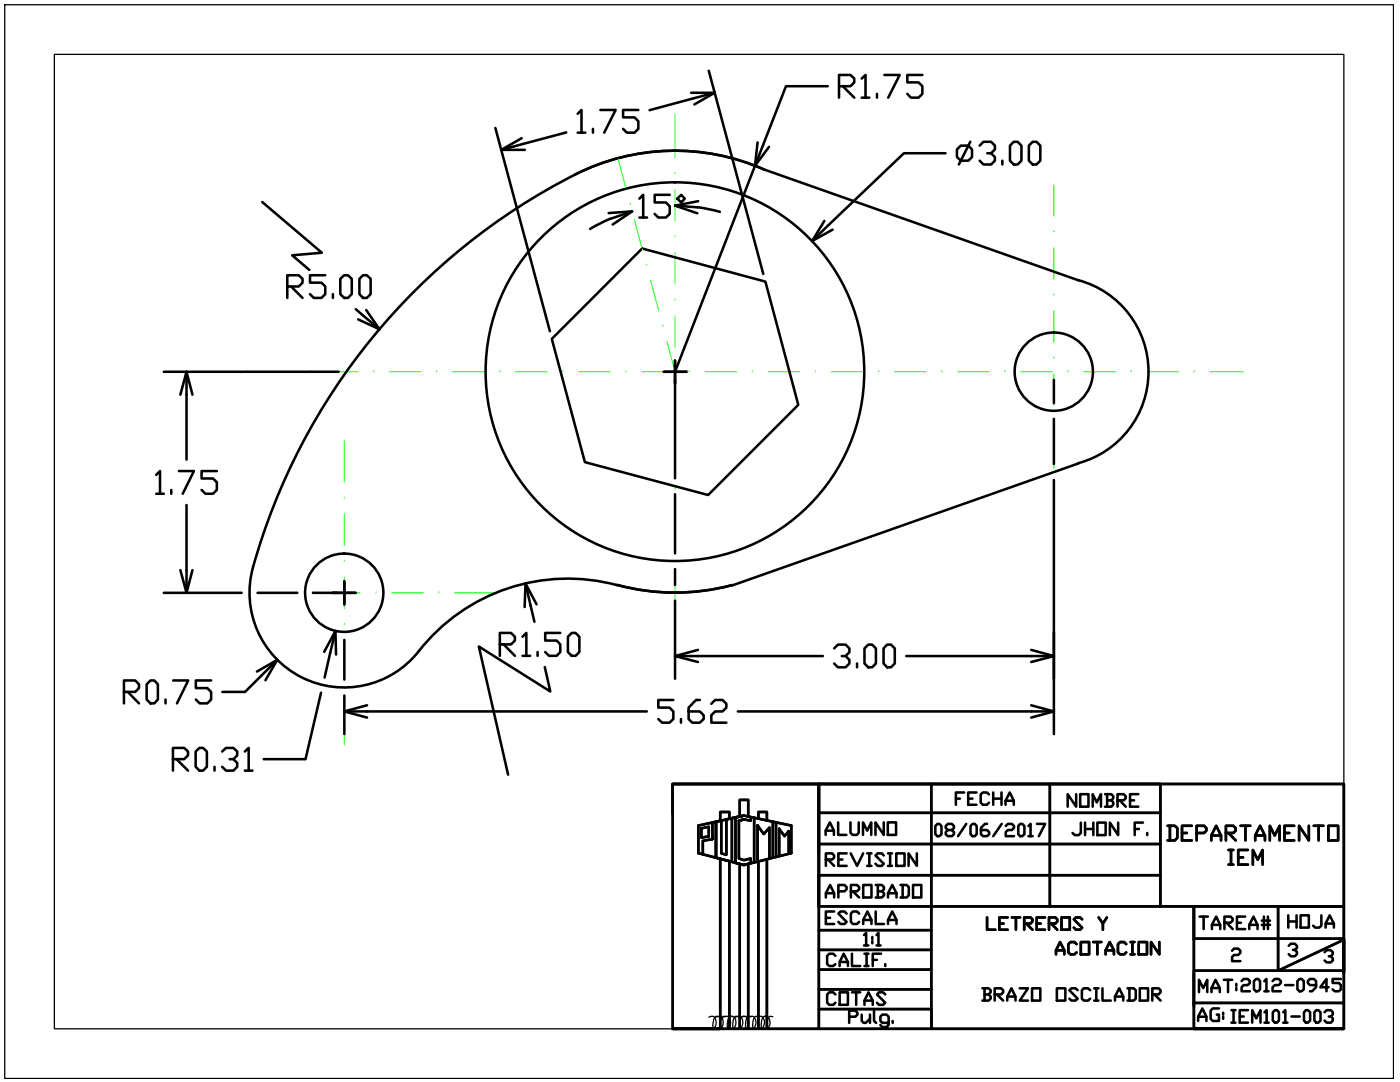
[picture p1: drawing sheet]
<svg xmlns="http://www.w3.org/2000/svg" width="279mm" height="216mm" viewBox="0 0 279 216" stroke-linecap="round" stroke-linejoin="round" font-family="sans-serif">
<!-- layer: Eje -->
<g fill="none" stroke="#0f0" stroke-width=".2">
<path d="M123.3 31.6l1.6 6.1M134.7 34.6h.1M134.7 22.7v8.8M134.7 37.8v6.3M210.3 36.9v6.2M125.8 40.7h.1M126.6 43.8l1.6 6M129 52.9h.1M129.9 55.9l1.6 6.1M134.7 59.9h.1M134.7 47.3h.1M134.7 50.4v6.3"/>
<path d="M210.3 46.2h.1M210.3 58.9h.1M210.3 49.4v6.3M39.6 74.2h6.6M49.3 74.2h.1M52.5 74.2h6.3M61.9 74.2h.1M65.1 74.2h6.3M74.6 74.2h.1M77.7 74.2h6.3M87.1 74.2h.1M90.3 74.2h6.3"/>
<path d="M99.8 74.2h.1M102.9 74.2h6.3M112.4 74.2h.1M115.5 74.2h6.3M124.9 74.2h.1M128.1 74.2h6.3M132.3 65.1h.1M133.1 68.1l1.6 6.1M134.7 72.4h.1M134.7 63v6.3M134.7 75.6v6.3M137.6 74.2h.1"/>
<path d="M140.7 74.2h6.3M150.1 74.2h.1M153.3 74.2h6.3M162.7 74.2h.1M165.9 74.2h6.3M175.4 74.2h.1M178.5 74.2h6.3M187.9 74.2h.1M191.1 74.2h6.3M200.5 74.2h.1M203.7 74.2h6.3M210.3 71.4h.1"/>
<path d="M210.3 62v6.3M210.3 74.6v6.3M213.2 74.2h.1M216.3 74.2h6.3M225.7 74.2h.1M228.9 74.2h6.3M238.4 74.2h.1M241.5 74.2h6.6M68.7 99.4h.1M68.7 87.9v8.3M134.7 97.6h.1M134.7 85.1h.1"/>
<path d="M134.7 88.2v6.3M210.3 84h.1M210.3 96.7h.1M210.3 87.2v6.3M210.3 99.8v6.3M38.4 118.3h8.3M49.8 118.3h.1M53 118.3h6.3M62.4 118.3h.1M65.5 118.3h6.4M68.7 112h.1M68.7 102.5v6.4"/>
<path d="M68.7 115.2v6.2M75 118.3h.1M78.2 118.3h6.3M87.6 118.3h.1M90.8 118.3h8.2M134.7 110.3h.1M134.7 100.8v6.3M134.7 113.4v6.3M210.3 109.2h.1M210.3 112.4v6.3M68.7 124.6h.1M68.7 137.2h.1"/>
<path d="M68.7 127.7v6.3M134.7 122.9h.1M134.7 126v8.8M210.3 121.8h.1M210.3 134.5h.1M210.3 125v6.3M210.3 137.6v6.1M68.7 140.3v8.3"/>
</g>
<!-- layer: Perfil visible -->
<g fill="none" stroke="#000" stroke-width=".51">
<path d="M138.3 19.7l-8.7 2.3M141.4 14.1l10.9 40.6M165.2 17.2h-8.3l-4.6 11.6M167.4 17.2h2.3l.8-.8v-.7l-.8-.7h-2.3v4.5M168.2 17.2l2.3 2.3M172 15.7l.7-.7v4.5M172 19.5h1.5M175 18.7v.8M176.5 15h3l-2.2 4.5M184.1 15h-3v1.4h2.2l.8 .8v1.5l-.8 .8h-1.5l-.7-.8M98.9 25.5l10.8 40.6M113 26.4l-8.6 2.3"/>
<path d="M114.7 34.9a44.1 44.1 0 0 1 37.8-1.1l62.7 22.1M114.8 34.8a125.6 125.6 0 0 0-64.7 80 18.9 18.9 0 0 0 10.8 20.7 18.9 18.9 0 0 0 22.7-5.6 37.8 37.8 0 0 1 39.6-13.1M115.3 22.7l.7-.8v4.6M115.3 26.5h1.5M118.3 25.7v.8M119.8 21.9h3.1l-2.3 4.6M127.4 21.9h-3.1v1.5h2.3l.8 .8v1.5l-.8 .8h-1.5l-.8-.8M127.6 39.6l.8-.7v4.5M133.7 38.9h-3v1.5h2.2l.8 .8v1.5l-.8 .7h-1.5l-.7-.7M135.2 39.6l.7-.7 .8 .7-.8 .8zM150.7 33.1l-16 41.1M188.7 30.6h-8.3l-15.1 14.3"/>
<path d="M191.7 29.1h1.6l.7 .7v1.5l-.7 .8h-1.6l-.7-.8v-1.5zM193.6 28.3l-2.2 4.5M195.5 29.1l.8-.8h1.5l.8 .8v.7l-.8 .8h-.8M197.8 30.6l.8 .7v.8l-.8 .7h-1.5l-.8-.7M200 32.1v.7M201.6 29.1l.7-.8h.8l.7 .8v3l-.7 .7h-.8l-.7-.7zM205.3 29.1l.8-.8h.8l.7 .8v3l-.7 .7h-.8l-.8-.7zM52.3 40.3l11.9 10.1-5.9 .5 3.4 3M57.3 57.2h2.3l.8-.8v-.8l-.8-.7h-2.3v4.6M58.1 57.2l2.3 2.3M64.9 54.9h-3v1.5h2.2l.8 .8v1.5l-.8 .8h-1.5l-.7-.8M66.4 58.7v.8"/>
<path d="M67.9 55.6l.8-.7h.7l.8 .7v3.1l-.8 .8h-.7l-.8-.8zM71.7 55.6l.7-.7h.8l.8 .7v3.1l-.8 .8h-.8l-.7-.8zM121.8 43.6l-4 2.1M127.6 43.4h1.5M139.2 41.3l4.5 1M215.2 55.9a18.9 18.9 0 0 1 14 18.3 18.9 18.9 0 0 1-14 18.2M32.7 74.2h34.9M37.2 78.8v12.9M71 61.7l1.3 1.1M110.1 67.6l18.1-18 24.6 6.6 6.5 24.6-18 18-24.6-6.6zM132.5 74.2h4.5M134.7 71.9v23.5"/>
<path d="M210.3 75.8v4.6M31.2 94.8l.7-.8v4.5M31.2 98.5h1.5M34.2 97.8v.7M35.7 94h3l-2.2 4.5M43.3 94h-3.1v1.5h2.3l.8 .7v1.6l-.8 .7h-1.5l-.8-.7M134.7 98.6v11.8M210.3 83.6v9M210.3 95.8v50.7M215.2 92.5l-69.1 24.3M32.7 118.3h15.5M37.2 100.8v13"/>
<path d="M51.4 118.3h7.9M62.5 118.3h8.5M68.7 116v4.6M123.2 116.7a44.1 44.1 0 0 0 22.9 0M134.7 113.6v3.1M134.7 119.9v15.5M24.7 138.1h2.3l.7-.8v-.8l-.7-.7h-2.3v4.5M25.5 138.1l2.2 2.2M29.3 136.5l.7-.7h.8l.7 .7v3.1l-.7 .7h-.8l-.7-.7zM33 139.6v.7M34.6 135.8h3l-2.3 4.5M42.1 135.8h-3v1.5h2.3l.7 .8v1.5l-.7 .7h-1.6l-.7-.7"/>
<path d="M52.1 134.8l-3.2 3.3h-4.5M64.1 138.2l-3.1 13.3h-8.4M65.9 130.3l-1.1 4.9M68.7 127.7v7.9M68.7 138.8v7.7M99.8 128.6h2.2l.8-.8v-.7l-.8-.8h-2.2v4.6M100.5 128.6l2.3 2.3M104.3 127.1l.7-.8v4.6M104.3 130.9h1.5M105.9 120.8l.8 3.3M107.3 130.1v.8M108.7 133.1l1.1 4.9-14.2-9 5.8 25.6"/>
<path d="M111.8 126.3h-3v1.5h2.3l.7 .8v1.5l-.7 .8h-1.5l-.8-.8M114.1 126.3h.8l.7 .8v3l-.7 .8h-.8l-.8-.8v-3zM134.4 139.7h-3v1.5h2.2l.8 .8v1.5l-.8 .7h-1.5l-.7-.7M139.3 130.9h24.9M139.7 139.7h-.8l-1.5 1.5v2.3l.7 .7h1.6l.7-.7v-.8l-.7-.7h-2.3M166.5 129.4l.7-.8h1.6l.7 .8v.7l-.7 .8h-.8M168.8 130.9l.7 .8v.7l-.7 .8h-1.6l-.7-.8M171 132.4v.8M172.5 129.4l.8-.8h.7l.8 .8v3l-.8 .8h-.7l-.8-.8zM177.1 128.6h.7l.8 .8v3l-.8 .8h-.7l-.8-.8v-3zM180.9 130.9h24.9M34.5 151.5h2.3l.7-.8v-.7l-.7-.8h-2.3v4.6"/>
<path d="M35.2 151.5l2.3 2.3M39 150l.8-.8h.7l.8 .8v3l-.8 .8h-.7l-.8-.8zM42.8 153v.8M44.3 150l.8-.8h1.5l.7 .8v.7l-.7 .8h-.8M46.6 151.5l.7 .7v.8l-.7 .8h-1.5l-.8-.8M48.9 150l.7-.8v4.6M48.9 153.8h1.5M73.3 142h55.8M135.9 143.5v.7M142 140.4l.7-.7h1.5l.8 .7v.8l-.8 .8h-1.5l-.7 .7v1.5h3M147.2 142h58.6"/>
<circle cx="134.7" cy="74.2" r="37.8"/>
<circle cx="210.3" cy="74.2" r="7.8"/>
<circle cx="68.7" cy="118.3" r="7.8"/>
</g>
<!-- layer: continua -->
<g fill="none" stroke="#000" stroke-width=".51">
<path d="M134.3 156.4h133.9v48.9h-133.9zM163.4 156.4h22.5v48.9v-3.9h-22.5M163.4 156.4v24.5h104.8M163.4 156.4v13.8M185.9 156.4h23.6v24.5M190.8 159.4h.8M192.4 158.1h-1.6v2.5M193.2 159.4h.9M194.9 158.1h-1.7v2.5h1.7M197.4 158.5l-.5-.4h-.8l-.4 .4v1.7l.4 .4h.8l.5-.4M198.2 159.4h1.7M198.2 158.1v2.5"/>
<path d="M199.9 158.1v2.5M200.7 159.8h1.6M209.5 156.4h22.1v24.5M214.8 158.5v2.5l-1.7-2.5v2.5M215.6 158.5h1.6v2.5h-1.6zM220.5 158.5h1.3l.4 .4v.4l-.4 .4M221 159.7h.8l.4 .4v.4l-.4 .5h-1.3M221 158.5v2.5M223 159.7h1.3l.4-.4v-.4l-.4-.4h-1.3v2.5M223.4 159.7l1.3 1.3M225.5 159.7h.8M227.2 158.5h-1.7v2.5h1.7"/>
<path d="M134.3 162.4v-6h29.1v48.9M139.4 164.7l9.1-2 9.4 2v5.5l-9.4 2.4-9.1-2.4zM140 165.3l1.4-.3v1.9l-1.4 .2zM142.2 164.1v3.3l-1.9 .4v2.6M142.9 164.1v-.1v7.2M143.7 171.4v33.9h-9.4h9.4M145.6 163.4v-1.4h-1.9v1.8M145.6 171.8v33.5M147.3 163l-.5 .1v9.1l1.7 .4 1.3-.4v-.9l-1.3 .3-1-.3v-7.5l1-.3-1 .3M147.6 172.4v32.9M148.5 162.7l-2.4 .6v8.7l-3.2-.9v-7.1l1-.3v6.6l1.1 .3v-7.1l1.1-.2M149.3 162.9v-3.3h-1.7v3.4"/>
<path d="M149.3 172.4v32.9M149.8 163v.8l-1.3-.3M150.5 163.2v8.9M151.4 163.3v-1.3h1.6v1.7M151.4 171.9v33.4M153 171.5v33.8M153.6 171.3v-6.1l-1.2 1.2-1.2-1.7v7.2M154.2 164v7.2M154.9 164.1v6.9M157.4 170.4v-4.6l-.8 1-1.1-1.4v5.4M163.4 168.4h68.2M163.4 162.2h68.2"/>
<path d="M164.8 166.6v-.9l.8-1.6 .8 1.6v.9M164.8 165.7h1.6M164.8 171.5h1.3l.4-.4v-.4l-.4-.4h-1.3v2.5M164.8 179.1v-.9l.9-1.6 .8 1.6v.9M164.8 178.2h1.7M165.2 171.5l1.3 1.3M167.3 164.1v2.5h1.6M167.3 177.9h1.2l.5-.5v-.4l-.5-.4h-1.2v2.5M167.3 171.5h.8M169 170.3h-1.7v2.5h1.7M169.7 164.1v2.1l.5 .4h.8l.4-.4v-2.1M169.8 170.3l1.2 2.5 1.3-2.5"/>
<path d="M169.8 177.9h1.2l.5-.5v-.4l-.5-.4h-1.2v2.5M170.2 177.9l1.3 1.2M172.2 166.6v-2.5l.9 1.6 .8-1.6v2.5M172.3 176.6h1.6v2.5h-1.6zM173.1 172.8h.8M173.1 170.3h.8M173.5 170.3v2.5M174.8 176.6h1.2l.4 .4v.4l-.4 .5M175.2 177.9h.8l.4 .3v.5l-.4 .4h-1.2M175.2 176.6v2.5M176.4 164.1v2.5l-1.7-2.5v2.5M176.4 170.7l-.4-.4h-.9l-.4 .4 1.7 1.7-.4 .4h-.9l-.4-.4"/>
<path d="M177.2 164.1h1.6v2.5h-1.6zM177.2 179.1v-.9l.9-1.6 .8 1.6v.9M177.2 172.8h.8M177.2 170.3h.8M177.2 178.2h1.7M177.6 170.3v2.5M178.9 170.3h1.6v2.5h-1.6zM179.7 176.6h1.2l.5 .4v1.7l-.5 .4h-1.2M180.1 176.6v2.5M182.2 176.6h1.7v2.5h-1.7zM183 170.3v2.5l-1.7-2.5v2.5M186.7 164.8l.4-.4h.4l.4 .4v1.7l-.4 .3h-.4l-.4-.3z"/>
<path d="M189.2 165.6l-.5-.4v-.4l.5-.4h.8l.4 .4v.4l-.4 .4h-.8l-.5 .4v.5l.5 .3h.8l.4-.3v-.5l-.4-.4M192.8 164.4l-1.6 2.4M193.7 164.8l.4-.4h.4l.4 .4v1.7l-.4 .3h-.4l-.4-.3zM197 164.4h-.4l-.8 .8v1.3l.4 .3h.8l.4-.3v-.5l-.4-.4h-1.2M199.9 164.4l-1.7 2.4M200.7 160.6v-.8l.8-1.7 .8 1.7v.8M200.7 164.8l.4-.4h.8l.5 .4v.4l-.5 .4h-.8l-.4 .4v.8h1.7M203.6 164.4h.4l.4 .4v1.7l-.4 .3h-.4l-.4-.3v-1.7zM205.2 164.8l.5-.4v2.4M205.2 166.8h.9M206.9 164.4h1.7l-1.3 2.4M215.7 164.1v2.1l-.4 .4h-.8l-.4-.4"/>
<path d="M216.5 164.1v2.5M216.5 165.4h1.7M218.1 161v-2.5l.8 1.6 .8-1.6v2.5M218.2 164.1v2.5M219 164.1h1.7v2.5h-1.7zM223.2 164.1v2.5l-1.7-2.5v2.5M226.5 165.4h.8M228.1 164.1h-1.6v2.5M229 166.2v.4M231.6 174.6h-68.2v6.3M233 164.8h1.5l.5 .4v2l-.5 .5h-1.5M233.5 164.8v2.9"/>
<path d="M235.9 166.2h1M237.8 164.8h-1.9v2.9h1.9M238.8 166.2h1.5l.5-.5v-.5l-.5-.4h-1.5v2.9M241.7 167.7v-1l1-1.9 1 1.9v1M241.7 166.7h2M244.7 166.2h1.4l.5-.5v-.5l-.5-.4h-1.4v2.9M245.2 166.2l1.4 1.5M245.2 169.6h.9M245.2 172.5h.9M245.7 169.6v2.9M247.1 171.1h1M247.6 164.8h1.9"/>
<path d="M248.6 164.8v2.9M249.1 169.6h-2v2.9h2M250 172.5v-2.9l1 1.9 1-1.9v2.9M250.5 167.7v-1l1-1.9 .9 1.9v1M250.5 166.7h1.9M253.4 167.7v-2.9l1 1.9 1-1.9v2.9M256.3 166.2h1M258.3 164.8h-2v2.9h2M261.2 164.8v2.9l-1.9-2.9v2.9M262.2 164.8h1.9M263.2 164.8v2.9M265.1 164.8h2v2.9h-2z"/>
<path d="M163.4 197.4h22.5M163.4 193.5h22.5M163.4 189.5h22.5M163.4 185.6h22.5M164.8 183.1h.9M166.5 181.9h-1.7v2.5h1.7M166.7 190.7l-.4-.4h-.8l-.4 .4v1.7l.4 .4h.8l.4-.4M166.7 198.4l-.4-.4h-.8l-.4 .4v1.7l.4 .4h.8l.4-.4M167.6 192.8v-.8l.8-1.7 .8 1.7v.8M167.6 198h1.6v2.5h-1.6zM167.6 192h1.6M169 182.3l-.5-.4h-.8l-.4 .4 1.7 1.7-.5 .4h-.8l-.4-.4"/>
<path d="M170 190.3v2.5h1.7M170 198h1.7M170.9 198v2.5M171.5 182.3l-.5-.4h-.8l-.4 .4v1.7l.4 .4h.8l.5-.4M172.3 184.4v-.8l.8-1.7 .8 1.7v.8M172.3 183.6h1.6M172.4 186.6l.5-.4v2.5M172.4 188.7h.9M172.5 190.3h.8M172.5 192.8h.8M172.5 199.7h1.7M172.9 190.3v2.5"/>
<path d="M174.1 187v.4M174.1 187.8v.4M174.2 191.5h.8M174.8 181.9v2.5h1.6M174.9 186.6l.4-.4v2.5M174.9 188.7h.8M175.8 190.3h-1.6v2.5M176.7 198.4l-.5-.4h-.8l-.4 .4 1.7 1.7-.5 .4h-.8l-.4-.4M176.7 192.4v.4M177.2 184.4v-.8l.9-1.7 .8 1.7v.8M177.2 183.6h1.7M196.1 197.2h1.2l.4 .4v.4l-.4 .4"/>
<path d="M196.5 198.4h.8l.4 .5v.4l-.4 .4h-1.2M196.5 197.2v2.5M197 183.1v2.4h1.6M198.5 198.4h1.3l.4-.4v-.4l-.4-.4h-1.3v2.5M198.9 198.4l1.3 1.3M199.4 184.3h.9M201 199.7v-.8l.9-1.7 .8 1.7v.8M201 198.9h1.7M201.1 183.1h-1.7v2.4h1.7M201.9 183.1h1.7M202.7 183.1v2.4M203.5 197.2h1.7l-1.7 2.5h1.7"/>
<path d="M204.4 184.3h1.3l.4-.4v-.5l-.4-.3h-1.3v2.4M204.8 184.3l1.3 1.2M206 197.2h1.6v2.5h-1.6zM206.9 184.3h.8M208.5 183.1h-1.6v2.4h1.6M209.4 184.3h1.2l.4-.4v-.5l-.4-.3h-1.2v2.4M209.8 184.3l1.2 1.2M210.7 190.4v-.8l.9-1.6 .8 1.6v.8M210.7 189.6h1.7M210.9 197.2h1.7v2.5h-1.7zM211.9 183.1h1.6v2.4h-1.6zM214.9 188.4l-.5-.4h-.8l-.4 .4v1.6l.4 .4h.8l.5-.4"/>
<path d="M215.1 197.6l-.5-.4h-.8l-.4 .4 1.7 1.7-.5 .4h-.8l-.4-.4M215.7 188h1.7v2.4h-1.7zM216 183.4l-.4-.3h-.9l-.4 .3 1.7 1.7-.4 .4h-.9l-.4-.4M217.6 197.6l-.5-.4h-.8l-.4 .4v1.7l.4 .4h.8l.5-.4M218.2 188h1.6M218.4 199.7h.8M218.4 197.2h.8M218.8 197.2v2.5M219 188v2.4M219.3 183.1l.8 1.2v1.2M220 197.2v2.5h1.7M220.7 190.4v-.8l.8-1.6 .8 1.6v.8"/>
<path d="M220.7 189.6h1.6M220.9 183.1l-.8 1.2M222.5 199.7v-.8l.9-1.7 .8 1.7v.8M222.5 198.9h1.7M224.8 188.4l-.5-.4h-.8l-.4 .4v1.6l.4 .4h.8l.5-.4M225 197.2h1.2l.5 .4v1.7l-.5 .4h-1.2M225.4 197.2v2.5M225.6 188h.8M225.6 190.4h.8M226 188v2.4M227.3 188h1.6v2.4h-1.6zM227.5 197.2h1.6v2.5h-1.6z"/>
<path d="M230 198.4h1.2l.4-.4v-.4l-.4-.4h-1.2v2.5M230.4 198.4l1.2 1.3M231.4 188v2.4l-1.7-2.4v2.4M238.3 187.5v-6.6v24.4h29.9h-29.9M238.3 194.1v6.7M238.3 187.3h29.9v6.4h-29.9M239.3 198v-2.5l.8 1.7 .8-1.7v2.5M239.4 182.9h1.7M240.2 182.9v2.5M241.8 198v-.8l.8-1.7 .8 1.7v.8M241.8 197.2h1.6M241.9 185.4v-.9l.8-1.6 .8 1.6v.9"/>
<path d="M241.9 184.5h1.6M244.2 195.5h1.7M244.4 184.1h1.2l.4-.4v-.4l-.4-.4h-1.2v2.5M244.8 184.1l1.2 1.3M245.1 195.5v2.5M245.9 189.7l.4-.4h.8l.4 .4v.4l-.4 .5h-.8l-.4 .3v.9h1.6M246.7 196.3v.4M246.7 197.2v.4M246.9 184.1h.8M247.8 195.8l.4-.5h.8l.4 .5v.3l-.4 .5h-.8l-.4 .4v.8h1.6M248.5 182.9h-1.6v2.5h1.6M249.3 185.4v-.9l.9-1.6 .8 1.6v.9"/>
<path d="M249.3 184.5h1.7M250.2 195.8l.5-.5h.4l.4 .5v1.6l-.4 .4h-.4l-.5-.4zM251.8 184.5h1.7M251.8 183.7h1.7M252.2 182.9v2.5M252.3 195.8l.4-.5v2.5M252.3 197.8h.9M253 182.9v2.5M254 195.8l.4-.5h.8l.4 .5v.3l-.4 .5h-.8l-.4 .4v.8h1.6M256.5 196.6h1.6M257.1 182.6v2.5M257.1 183.9h1.7"/>
<path d="M257.2 188.7l.4-.4h.8l.4 .4v.5l-.4 .3h-.4M258.4 189.5l.4 .5v.4l-.4 .4h-.8l-.4-.4M258.8 182.6v2.5M259 180.9h9.2h-13.1v12.8l13.1-6.2v6.6M259.3 195.3h.5l.4 .5v1.6l-.4 .4h-.5l-.4-.4v-1.6zM259.6 182.6h1.6v2.5h-1.6zM262.7 196.6h-1.3l-.4-.5v-.3l.4-.5h.8l.5 .5v1.2l-.9 .8h-.4M263.7 182.6v2.1l-.4 .4h-.8l-.4-.4M264.3 190l.5-.4h.8l.4 .4v.4l-.4 .4h-.4M264.6 185.1v-.8l.8-1.7 .8 1.7v.8M264.6 184.3h1.6M265.1 197h-1.6l1.2-1.7v2.5"/>
<path d="M265.6 190.8l.4 .4v.5l-.4 .3h-.8l-.5-.3M267.6 195.3h-1.6v.8h1.2l.4 .5v.8l-.4 .4h-.8l-.4-.4M169.5 202.9h1.2l.4-.4v-.4l-.4-.5h-1.2v2.5M172 202.5v1.2l.4 .4h.4l.8-.8M172.5 200.5v-.8l.8-1.7 .9 1.7v.8M173.6 202.5v1.6M174.4 201.6v2.1l.5 .4M177.3 204.1h-1.2l-.4-.4v-.8l.4-.4h.8l.4 .4v1.6l-.4 .4h-.8l-.4-.4M178.2 203.7v.4M238.2 200.1h30M239.1 203.7v-.8l.9-1.7 .8 1.7v.8M239.1 202.9h1.7"/>
<path d="M243.3 201.2h-1.3l-.4 .4v1.7l.4 .4h1.3v-1.2h-.5M244.1 202.1v.4M244.1 202.9v.4M245.8 201.6h.8M245.8 204.1h.8M246.2 201.6v2.5M247.4 202.8h.8M249.1 201.6h-1.7v2.5h1.7M249.9 204.1v-2.5l.8 1.6 .9-1.6v2.5M252.4 202l.4-.4v2.5M252.4 204.1h.8M254.4 201.6h.5l.3 .4v1.6l-.3 .5h-.5l-.4-.5v-1.6z"/>
<path d="M256.1 202l.4-.4v2.5M256.1 204.1h.8M257.7 202.8h1.7M260.6 201.6h.4l.5 .4v1.6l-.5 .5h-.4l-.4-.5v-1.6zM262.7 201.6h.4l.4 .4v1.6l-.4 .5h-.4l-.4-.5v-1.6zM264.3 202l.5-.4h.8l.4 .4v.4l-.4 .4h-.4M265.6 202.8l.4 .4v.4l-.4 .5h-.8l-.5-.5"/>
</g>
<!-- layer: 0 -->
<g fill="none" stroke="#000" stroke-width=".25">
<path d="M.9 .9h277.2v214.3h-277.2zM10.9 10.9h257.3v194.4h-257.3zM141.4 203l.5-.2a.99 .99 0 0 1 1 1.2v.5l-.4 .8M142.8 203l.6-.2a.95 .95 0 0 1 .9 1.2l-.4 1.3M143.5 202.9l-.5-.1a.8 .8 0 0 0-.6 .9l-.1 1.6M144.3 203l.5-.2a.99 .99 0 0 1 1 1.2v.5l-.4 .8M144.9 202.9l-.4-.1a.78 .78 0 0 0-.7 .9l-.1 1.6M145.4 203l.5-.2a.95 .95 0 0 1 1 1.2l-.4 1.3M146.3 202.9l-.4-.1a.78 .78 0 0 0-.7 .9v1.6M146.8 203l.4-.2a.99 .99 0 0 1 1.1 1.2l-.5 1.3M147.4 202.9l-.4-.1a.78 .78 0 0 0-.7 .9v1.6M148 203l.4-.2a.99 .99 0 0 1 1.1 1.2l-.5 1.3"/>
<path d="M148.8 202.9l-.4-.1a.78 .78 0 0 0-.7 .9l-.1 1.6M149.4 203l.5-.2a.99 .99 0 0 1 1 1.2l-.4 1.3M150 202.9l-.5-.1a.78 .78 0 0 0-.6 .9l-.1 1.6M151.1 203l.5-.2a.99 .99 0 0 1 1 1.2l-.4 1.3M151.4 202.9l-.4-.1a.78 .78 0 0 0-.7 .9v1.6M152.2 203l.5-.2a.99 .99 0 0 1 1 1.2l-.1 .5-.3 .8M153.1 202.9l-.4-.1a.78 .78 0 0 0-.7 .9l-.1 1.6M154.2 202.9l-.4-.1a.8 .8 0 0 0-.7 .9l-.1 1.6"/>
</g>
<g fill="none" stroke="#000" stroke-width=".51">
<path d="M137.9 18.5h4.7l-4 2.3M142.6 18.5l-4.3 1.2M104.1 27.6l-4.1 2.3h4.7M104.4 28.7l-4.4 1.2M151.2 28.4l-.5 4.7 2.8-3.8M152.3 28.8l-1.6 4.3M121.5 42.5l4.7-.3-3.9 2.6M126.2 42.2l-4.4 1.5M134.7 41l4.5 .4M139.3 40.1l-4.6 .9 4.5 1.6M164.5 44.1l-2.4 4 4.1-2.3M165.3 44.9l-3.2 3.2"/>
<path d="M36 78.8l1.2-4.6 1.2 4.6M37.2 74.2v4.6M72.3 62.8l3.4 2.9M73.1 61.9l2.6 3.8-4.2-2M36 113.8l1.2 4.5 1.2-4.5M37.2 113.8v4.5M104.9 116.4l1 4.4M51.3 134l4-2.3-2.3 4M55.3 131.7l-3.2 3.1M64.7 130.1l2.2-4.2 .2 4.7M66.9 125.9l-1 4.4M107.1 120.6l-2.2-4.2-.2 4.7"/>
<path d="M134.7 130.9h4.6M139.3 129.7l-4.6 1.2 4.6 1.2M205.8 129.7l4.5 1.2-4.5 1.2M205.8 130.9h4.5M68.7 142h4.6M73.3 140.7l-4.6 1.3 4.6 1.2M205.8 140.7l4.5 1.3-4.5 1.2M205.8 142h4.5"/>
</g>
</svg>
